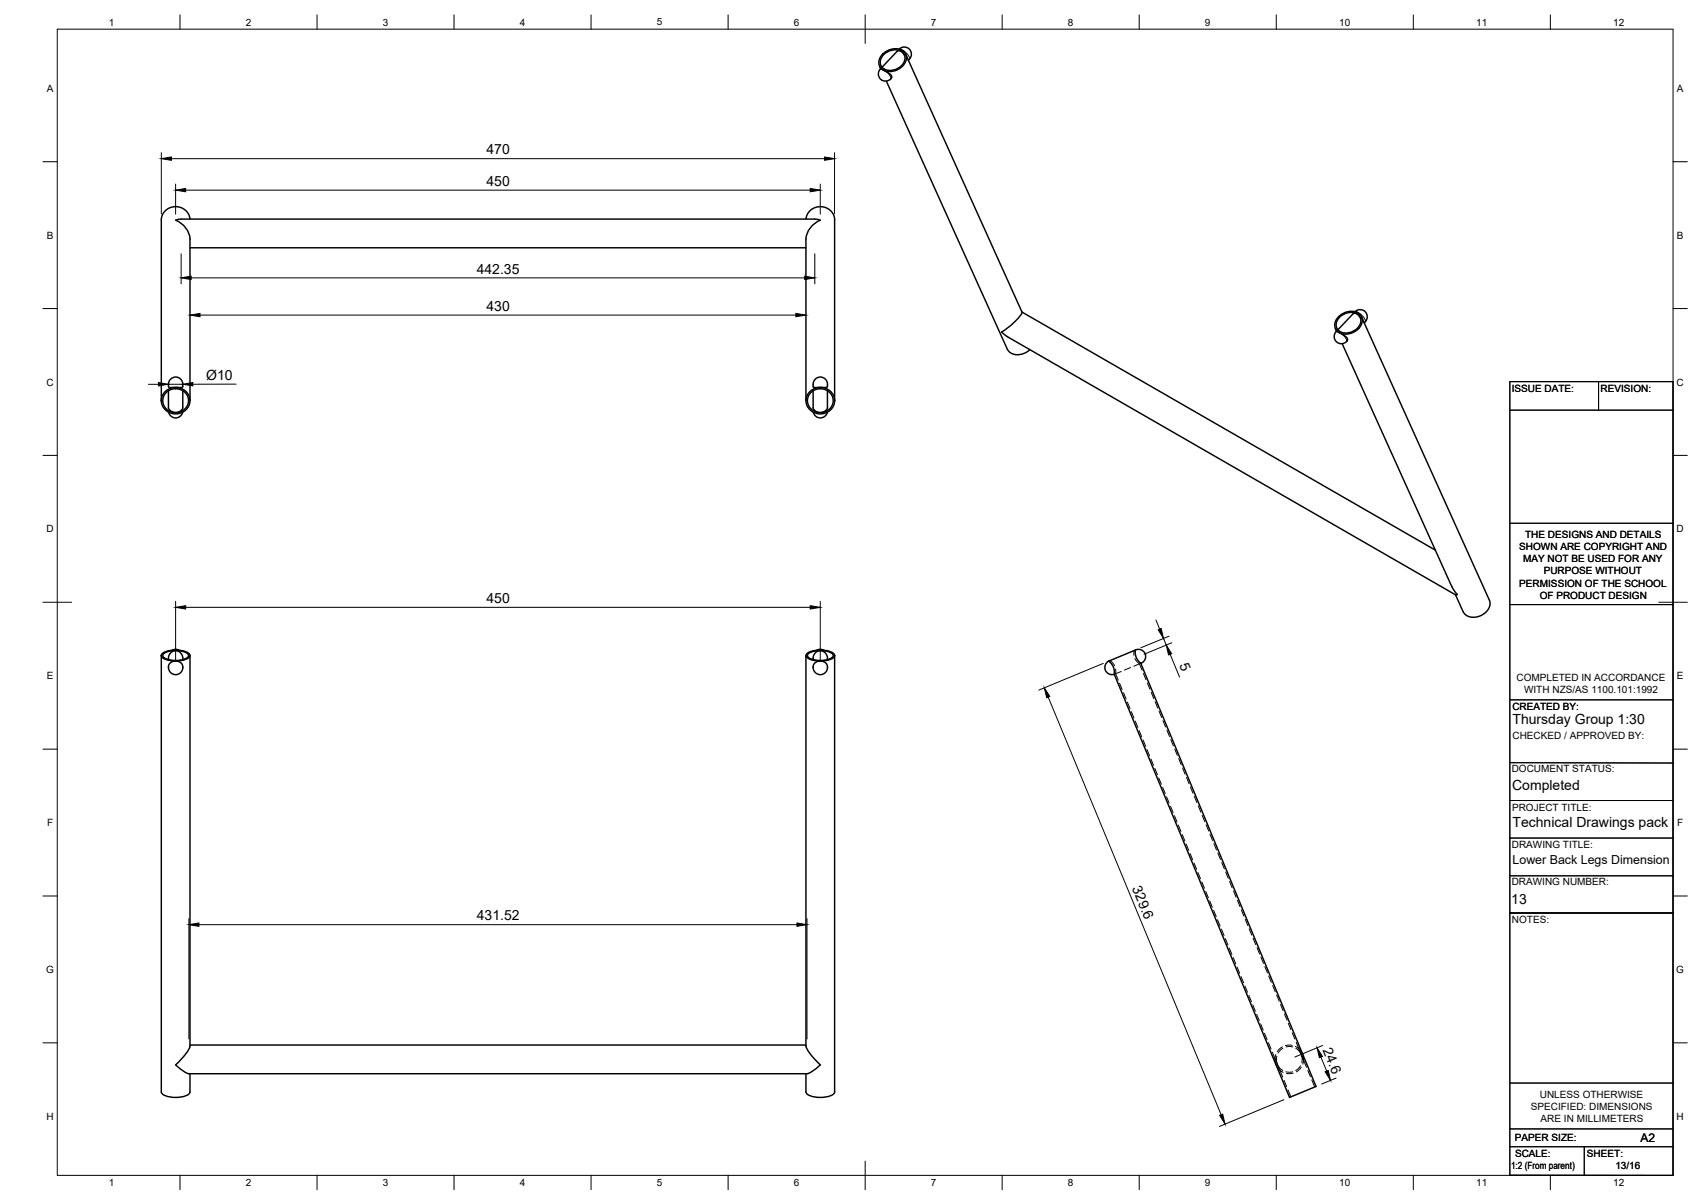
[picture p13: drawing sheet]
<svg xmlns="http://www.w3.org/2000/svg" width="594mm" height="420mm" viewBox="0 0 594 420" stroke-linecap="round" stroke-linejoin="round" font-family="sans-serif">
<defs><g id="words">
<g font-size="4.9">
<text x="169.8" y="53.9">470</text>
<text x="169.8" y="64.9">450</text>
<text x="166.4" y="95.5">442.35</text>
<text x="169.8" y="108.5">430</text>
<text x="72" y="132.5">Ø10</text>
<text x="169.8" y="210.5">450</text>
<text x="411.6" y="232.1" transform="rotate(68 411.6 232.1)">5</text>
<text x="527.9" y="252.8">Thursday Group 1:30</text>
<text x="527.8" y="275.8">Completed</text>
<text x="527.9" y="288.7">Technical Drawings pack</text>
<text x="395.1" y="309.9" transform="rotate(68 395.1 309.9)">329.6</text>
<text x="527.5" y="315.3">13</text>
<text x="166.4" y="321.2">431.52</text>
<text x="461.6" y="366.4" transform="rotate(68 461.6 366.4)">24.6</text>
</g>
<text font-size="4.3" x="528" y="301.5">Lower Back Legs Dimension</text>
<text font-size="4.2" x="572.6" y="398.6">A2</text>
<g font-size="3.5">
<text x="37.9" y="8.9">1</text>
<text x="85.8" y="8.9">2</text>
<text x="133.6" y="8.9">3</text>
<text x="181.4" y="8.9">4</text>
<text x="229.3" y="8.9">5</text>
<text x="277.1" y="8.9">6</text>
<text x="324.9" y="8.9">7</text>
<text x="372.7" y="8.9">8</text>
<text x="420.6" y="8.9">9</text>
<text x="467.4" y="8.9">10</text>
<text x="515.3" y="8.9">11</text>
<text x="563.1" y="8.9">12</text>
<text x="16.3" y="32">A</text>
<text x="585.3" y="32">A</text>
<text x="16.3" y="83.3">B</text>
<text x="585.3" y="83.3">B</text>
<text x="16.2" y="134.6">C</text>
<text x="527.6" y="136.7">ISSUE DATE:</text>
<text x="558.7" y="136.7">REVISION:</text>
<text x="585.2" y="134.6">C</text>
<text x="16.2" y="185.8">D</text>
<text x="585.2" y="185.8">D</text>
<text x="532.4" y="187.8">THE DESIGNS AND DETAILS</text>
<text x="530.3" y="192">SHOWN ARE COPYRIGHT AND</text>
<text x="531.6" y="196.3">MAY NOT BE USED FOR ANY</text>
<text x="538.8" y="200.5">PURPOSE WITHOUT</text>
<text x="530.3" y="204.7">PERMISSION OF THE SCHOOL</text>
<text x="537.4" y="208.9">OF PRODUCT DESIGN</text>
<text x="16.3" y="237">E</text>
<text x="529.3" y="237.7">COMPLETED IN ACCORDANCE</text>
<text x="585.3" y="237">E</text>
<text x="532" y="241.9">WITH NZS/AS 1100.101:1992</text>
<text x="527.9" y="247.8">CREATED BY:</text>
<text x="527.9" y="257.8">CHECKED / APPROVED BY:</text>
<text x="527.7" y="269.6">DOCUMENT STATUS:</text>
<text x="527.8" y="282.9">PROJECT TITLE:</text>
<text x="16.4" y="288.3">F</text>
<text x="585.4" y="288.3">F</text>
<text x="527.7" y="295.8">DRAWING TITLE:</text>
<text x="527.6" y="309">DRAWING NUMBER:</text>
<text x="527.7" y="322.1">NOTES:</text>
<text x="16.1" y="339.6">G</text>
<text x="585.1" y="339.6">G</text>
<text x="537.5" y="383.1">UNLESS OTHERWISE</text>
<text x="534.3" y="387.3">SPECIFIED: DIMENSIONS</text>
<text x="16.2" y="390.8">H</text>
<text x="537.7" y="391.5">ARE IN MILLIMETERS</text>
<text x="585.2" y="390.8">H</text>
<text x="528.8" y="398.3">PAPER SIZE:</text>
<text x="528.8" y="403.9">SCALE:</text>
<text x="553.9" y="403.7">SHEET:</text>
<text x="37.9" y="413.9">1</text>
<text x="85.8" y="413.9">2</text>
<text x="133.6" y="413.9">3</text>
<text x="181.4" y="413.9">4</text>
<text x="229.3" y="413.9">5</text>
<text x="277.1" y="413.9">6</text>
<text x="324.9" y="413.9">7</text>
<text x="372.7" y="413.9">8</text>
<text x="420.6" y="413.9">9</text>
<text x="467.4" y="413.9">10</text>
<text x="515.3" y="413.9">11</text>
<text x="527.4" y="408">1:2 (From parent)</text>
<text x="563.1" y="413.9">12</text>
<text x="563.8" y="408.1">13/16</text>
</g>
</g></defs>
<!-- layer: Visible -->
<g fill="none" stroke="#000" stroke-width=".51">
<path d="M308 19a5.4 5.4 0 0 1 7.9-.5 4.3 4.3 0 0 1-2.9 6 4.2 4.2 0 0 1-6.2-2.2 4 4 0 0 1 1.2-3.3zM308.4 19.1a4.8 4.8 0 0 1 7.1-.3 4.3 4.3 0 0 1-4.1 5.7 3.1 3.1 0 0 1-3.8-1.4 3.1 3.1 0 0 1 .8-4zM313.9 17.1a2.53 2.53 0 0 1 3.7 .2 2.53 2.53 0 0 1-.5 3.7M315.8 19.4l-1.2-1.5-1.3-.1-5.4 5.7M316.1 18.9l40.6 90M307 23.1l.4 .8M307.4 23.9l3.2 1.9 .7 1.1a2.49 2.49 0 0 1-3.8 .9 2.49 2.49 0 0 1-.1-3.9zM309.4 28.3l42.2 93.6a4.9 4.9 0 0 0 7.4 .6l.5-.5M56.3 76.8v63M63.2 76.5l-1.9 .3a7.8 7.8 0 0 1 5 6.6v56.4M63.2 76.5h221.2l1.9 .3a7.8 7.8 0 0 0-5 6.6v56.4M66.3 76.4a5 5 0 0 0-5.1-4.3 5 5 0 0 0-4.9 4.6"/>
<path d="M281.3 76.4a5 5 0 0 1 5.2-4.3 5 5 0 0 1 4.8 4.6M291.3 76.8v63M66.3 86.5h215M356.7 108.9l144.3 83.1M356.7 108.9a19.2 19.2 0 0 1-7.1 6.9l2.1 1.7 156.4 90.1 .6-.1-1.9-2.8M466.1 114.7l.4 .9M466.4 115.7l.2-.1 2.8 1.6 .8 .7 .2 .6a2.48 2.48 0 0 1-3.7 1 2.48 2.48 0 0 1-.3-3.8zM467.2 110.6a5.4 5.4 0 0 1 7.8-.5 4.3 4.3 0 0 1-2.9 6 4.2 4.2 0 0 1-6.2-2.2 4 4 0 0 1 1.3-3.3zM467.5 110.8a4.8 4.8 0 0 1 7.1-.3 4.3 4.3 0 0 1-4.1 5.7 3.1 3.1 0 0 1-3.8-1.5 3.1 3.1 0 0 1 .8-3.9zM468.5 119.9l38.2 84.8M473 108.8a2.54 2.54 0 0 1 3.7 .2 2.54 2.54 0 0 1-.5 3.7M474.9 111l-1.2-1.4-1.3-.2-5.4 5.7"/>
<path d="M475.2 110.6l44.7 98.8a4.9 4.9 0 0 1-4.8 6h-1.6a3.5 3.5 0 0 1-2.8-1.9M57.5 136.8a4.9 4.9 0 0 1 6.1-1.1 4.9 4.9 0 0 1 2.4 5.7 5 5 0 0 1-5.8 2.9 5 5 0 0 1-3.8-5.3zM57.9 137.1a4.4 4.4 0 0 1 6.1-.7 4.4 4.4 0 0 1 .7 6.1 4.4 4.4 0 0 1-6 .7 4.4 4.4 0 0 1-.8-6.1zM58.8 136.4v6.1l1 1.1 1.3 .4 1.6-.4 1.1-1.1v-6.1M59.7 132.1a2.52 2.52 0 0 1 3.1 0 2.52 2.52 0 0 1 .8 3.1h-4.1l-.7-.2a2.66 2.66 0 0 1 .9-2.9zM282.5 136.8a4.9 4.9 0 0 1 6.1-1.1 4.9 4.9 0 0 1 2.4 5.7 5 5 0 0 1-5.8 2.9 5 5 0 0 1-3.8-5.3zM282.9 137.1a4.4 4.4 0 0 1 6.1-.7 4.4 4.4 0 0 1 .8 6.1 4.4 4.4 0 0 1-6.1 .7 4.4 4.4 0 0 1-.8-6.1zM283.8 136.4v6l.9 1.1 1.4 .5 1.6-.4 1.1-1.1v-6.1M284.8 132.1a2.45 2.45 0 0 1 3.1 0 2.45 2.45 0 0 1 .6 3.1h-4l-.6-.2a2.66 2.66 0 0 1 .9-2.9zM58.9 143.9a2.51 2.51 0 0 0 2.4 1.9 2.51 2.51 0 0 0 2.5-1.9M283.9 143.9a2.51 2.51 0 0 0 2.4 1.9 2.51 2.51 0 0 0 2.5-1.9M508 207.6l2.7 5.9"/>
<path d="M56.3 228.8v152.3a3.2 3.2 0 0 0 3.1 1.7 8.3 8.3 0 0 0 6.8-1.4l.1-6.7M56.7 228a9.7 9.7 0 0 1 9.2 0 1.02 1.02 0 0 1 .4 1.1 1.02 1.02 0 0 1-.8 .7 10.1 10.1 0 0 1-8.8-.3 .9 .9 0 0 1 0-1.5zM57.2 228.1a8.7 8.7 0 0 1 8.3 0 1.14 1.14 0 0 1 .1 1.3 1.14 1.14 0 0 1-1.1 .6 9 9 0 0 1-7.3-.6 .81 .81 0 0 1 0-1.3zM58.8 230.2l.4-1.9 .9-.9 1.1-.3 1 .1 1 .8 .5 1.1 .1 1.1M59.3 231.4l1-.6 1.6-.1 1.1 .5 .7 .8a2.52 2.52 0 0 1-2.7 3.4 2.52 2.52 0 0 1-1.8-3.9zM60.1 226.9l1-.3 1.4 .3M66.3 228.8v136.3a15.5 15.5 0 0 1-5 6.5 11.1 11.1 0 0 0 4.6 3.1M281.3 228.8v136.3a15.4 15.4 0 0 0 5 6.5 11.2 11.2 0 0 1-4.6 3.1h-215.8M281.7 228a9.7 9.7 0 0 1 9.2 0 1.02 1.02 0 0 1 .4 1.1 1.02 1.02 0 0 1-.8 .7 10.1 10.1 0 0 1-8.8-.3 .9 .9 0 0 1 0-1.5zM282.2 228.1a8.7 8.7 0 0 1 8.3 0 1.14 1.14 0 0 1 .1 1.3 1.14 1.14 0 0 1-1.1 .6 9 9 0 0 1-7.3-.6 .81 .81 0 0 1 0-1.3zM283.8 230.2l.1-1.1 .4-.9 .8-.8 1.1-.3 1.2 .2 .8 .7 .5 1 .1 1.2M284.3 231.4l1.2-.6 1.4-.1 1.2 .5 .6 .8a2.52 2.52 0 0 1-2.6 3.4 2.52 2.52 0 0 1-1.9-3.9z"/>
<path d="M285.1 226.9l1-.3 1.4 .3M291.3 228.8v152.3M387 230.7a2.51 2.51 0 0 0-1.2 3.2 2.51 2.51 0 0 0 3.1 1.4M396.3 226.9a2.51 2.51 0 0 1 3.4 1.2 2.51 2.51 0 0 1-1.5 3.4M398.2 231.5l61.2 147.6-4.7 2-4.6 1.9-61.2-147.7M398.2 231.5l-1.6-2.1-.3-2.5-4.7 1.9-4.6 1.9 1.6 2.1 .3 2.5M66.3 364.7h215M281.3 374.7v6.4a3.2 3.2 0 0 0 3.1 1.7 8.3 8.3 0 0 0 6.8-1.4l.1-.3"/>
</g>
<!-- layer: Hidden -->
<g fill="none" stroke="#000" stroke-width=".35">
<path d="M387.5 230.5l1.6 1.8M389.4 233.5v1.6M389.4 235.1l.9 2.2M390.8 238.4l.9 2.2M391.4 234.3l-2 .8M394.7 232.9l-2.2 .9M395.8 232.5l1.9-.8 1 2.2M395.8 227.1v1.6M396.1 229.8l1.6 1.8M399.1 235l.9 2.2M400.5 238.3l.9 2.2M392.2 241.7l.9 2.2"/>
<path d="M393.5 245l.9 2.2M394.9 248.3l.9 2.2M396.3 251.7l.9 2.2M397.6 255l.9 2.2M399 258.3l.9 2.2M401.8 241.6l.9 2.2M403.2 244.9l.9 2.2M404.6 248.2l.9 2.2M405.9 251.5l.9 2.2M407.3 254.8l.9 2.2M408.7 258.1l.9 2.2M400.3 261.6l1 2.2"/>
<path d="M401.7 264.9l.9 2.2M403.1 268.2l.9 2.2M404.5 271.5l.9 2.2M405.8 274.8l.9 2.2M407.2 278.1l.9 2.1M410 261.4l1 2.2M411.4 264.7l.9 2.2M412.8 268l.9 2.2M414.1 271.3l1 2.2M415.5 274.6l.9 2.2M416.9 277.9l.9 2.2M408.6 281.3l.9 2.2"/>
<path d="M409.9 284.6l.9 2.3M411.3 288l.9 2.2M412.7 291.3l.9 2.2M414 294.6l.9 2.2M415.4 297.9l.9 2.2M418.3 281.2l.9 2.2M419.6 284.5l.9 2.2M421 287.8l.9 2.2M422.3 291.1l.9 2.2M423.7 294.4l.9 2.2M425.1 297.7l.9 2.2M416.8 301.2l.9 2.2"/>
<path d="M418.1 304.5l.9 2.2M419.5 307.8l.9 2.2M420.9 311.1l.9 2.2M422.2 314.4l.9 2.2M423.6 317.7l.9 2.2M426.4 301l1 2.2M427.8 304.3l.9 2.2M429.2 307.6l.9 2.2M430.6 310.9l.9 2.2M431.9 314.2l.9 2.2M433.3 317.5l.9 2.2M425 321l.9 2.2"/>
<path d="M426.3 324.3l.9 2.2M427.7 327.6l.9 2.2M429.1 330.9l.9 2.2M430.4 334.2l1 2.2M431.8 337.5l.9 2.2M434.7 320.8l.9 2.2M436 324.1l.9 2.2M437.4 327.4l.9 2.2M438.8 330.7l.9 2.2M440.1 334l.9 2.2M441.5 337.3l.9 2.2M433.2 340.8l.9 2.2"/>
<path d="M434.5 344.1l.9 2.2M435.9 347.4l.9 2.2M437.3 350.7l.9 2.2M438.6 354l.9 2.2M440 357.3l.9 2.2M442.8 340.6l1 2.2M444.2 343.9l.9 2.2M445.6 347.2l.9 2.2M447 350.5l.9 2.2M448.3 353.8l.9 2.2M449.7 357.1l.9 2.2M441.4 360.6l.9 2.2"/>
<path d="M442.7 363.9l1 2.2M444.1 367.2l.9 2.2M445 369.4l1.2 2.6 1.5 1.5M445 369.4a5.1 5.1 0 0 0 1.7 4l1 2.5M445.3 368l-.3 1.4M445.7 368.6l-.2 1a6.2 6.2 0 0 0 1.7 4.2l.7 .4M447.6 365.3l-1.7 1.6M447.8 365.8l-1.7 1.7M448.2 377l.9 2.2M448.8 374h2.4M448.9 365.4h2.3M451 364.8l-2.3 .1"/>
<path d="M451.1 360.4l.9 2.2M451.4 374.5l-2.4 .1M452.2 365.2l1.1 .8 .9 2-.6-1.1-1.3-1.1M452.4 363.7l.9 2.3a5.1 5.1 0 0 1 1.7 4l1 2.4M453.9 371.9l-1.6 1.7M454.2 372.4l-1.7 1.6M454.4 370.8l.1-1-.3-1.8 .8 2-.3 1.4M456.5 373.5l.9 2.3M457.9 376.9l1 2.4M449.6 380.3l1 2.5"/>
</g>
<!-- layer: Visible -->
<circle cx="387" cy="230.7" r=".25" fill="#000"/>
<!-- layer: Visible Narrow -->
<path d="M313.9 17.1a4.5 4.5 0 0 1 3.5 3.5M307.6 24l-.3 .1M309.4 25l.3 .3a2.69 2.69 0 0 1 1.2 2.2M466.7 115.6l-.3 .1M468.5 116.7l.3 .3a2.69 2.69 0 0 1 1.2 2.2M473 108.8a4.5 4.5 0 0 1 3.6 3.5" fill="none" stroke="#000" stroke-width=".35"/>
<!-- layer: TITLEBLOCK -->
<g fill="none" stroke="#000" stroke-width=".36">
<path d="M527 133.2h57v277l-57-.1zM558 133.2v9.9M527 143.1h57M527 182.6h57M527 211h57M527 244.2h56.9M527 279.4h57M527 266.1l57 .2M527 292.5h57M527 318.6h57M527 305.6h57M527.1 378h57"/>
<path d="M527 394h56.9M527 400.2h57M553 400.2v10"/>
</g>
<!-- layer: BORDER -->
<g fill="none" stroke="#000" stroke-width=".35">
<path d="M20 10.2h564v400h-564zM62.8 5.2v5M110.7 5.2v5M158.5 5.2v5M206.3 5.2v5M254.1 5.2v5M302 5.2v10M349.8 5.2v5M397.6 5.2v5M445.5 5.2v5M493.3 5.2v5M541.1 5.2v5"/>
<path d="M15 56.4h5M584 56.4h5M15 107.7h5M584 107.7h5M15 158.9h5M584 158.9h5M15 210.2h10M579 210.2h10M15 261.4h5M584 261.4h5M15 312.7h5M584 312.7h5"/>
<path d="M15 363.9h5M584 363.9h5M62.8 410.2v5M110.7 410.2v5M158.5 410.2v5M206.3 410.2v5M254.1 410.2v5M302 405.2v10M349.8 410.2v5M397.6 410.2v5M445.5 410.2v5M493.3 410.2v5"/>
<path d="M541.1 410.2v5"/>
</g>
<!-- layer: FD_Dimensions -->
<g fill="none" stroke="#000" stroke-width=".35">
<path d="M56.3 53.3v21.4M59.8 55.4h228M291.3 53.3v21.4M61.3 64.2v10.5M64.8 66.4h218M286.3 64.2v10.5M63.2 88.6v10.5M66.7 97h214.2M284.4 88.6v10.5M69.8 110h208M51.8 134.1h3.5M58.8 134.1h5"/>
<path d="M82.4 134l-15.1 .1M61.3 209.8v21M64.8 211.9h218M286.3 209.8v21M403.5 216.3l1.3 3.3M385.1 231.5l-22.5 9.3M406.1 222.8l1 2.3M408.1 222l-9.9 4.1M408.4 228.3l3.3 8M409 224.3l-9.7 4M365.9 243.2l60.4 145.8M65.9 320.6v42"/>
<path d="M69.4 322.7h208.8M281.7 320.6v42M461.1 368.9l2 4.9M461.6 364.8l-9.6 4.1M466.4 376.2l-5.1 2.1M448.2 383.8l-22.5 9.3"/>
</g>
<g fill="#000" stroke="#000" stroke-width=".35">
<path d="M56.3 55.4l3.5-.6v1.1zM287.8 54.8l3.5 .6-3.5 .5zM61.3 66.4l3.5-.6v1.1zM282.8 65.8l3.5 .6-3.5 .5zM63.2 97l3.5-.6v1.2zM280.9 96.4l3.5 .6-3.5 .6zM66.3 110l3.5-.6v1.1zM277.8 109.4l3.5 .6-3.5 .5zM55.3 133.5l3.5 .6-3.5 .6zM63.8 134.1l3.5-.6v1.2zM61.3 211.9l3.5-.5v1.1zM282.8 211.4l3.5 .5-3.5 .6z"/>
<path d="M404.3 219.8l1-.5 .8 3.5zM407.1 225.1l1.9 3-1.1 .5zM364.5 240l1.9 3-1.1 .5zM65.9 322.7l3.5-.6v1.2zM278.2 322.1l3.5 .6-3.5 .6zM459.7 365.7l1.9 3-1.1 .4zM462.5 374l1.1-.4 .8 3.4zM425.7 389.3l1.1-.5 .8 3.5z"/>
</g>
<use href="#words"/>
</svg>
